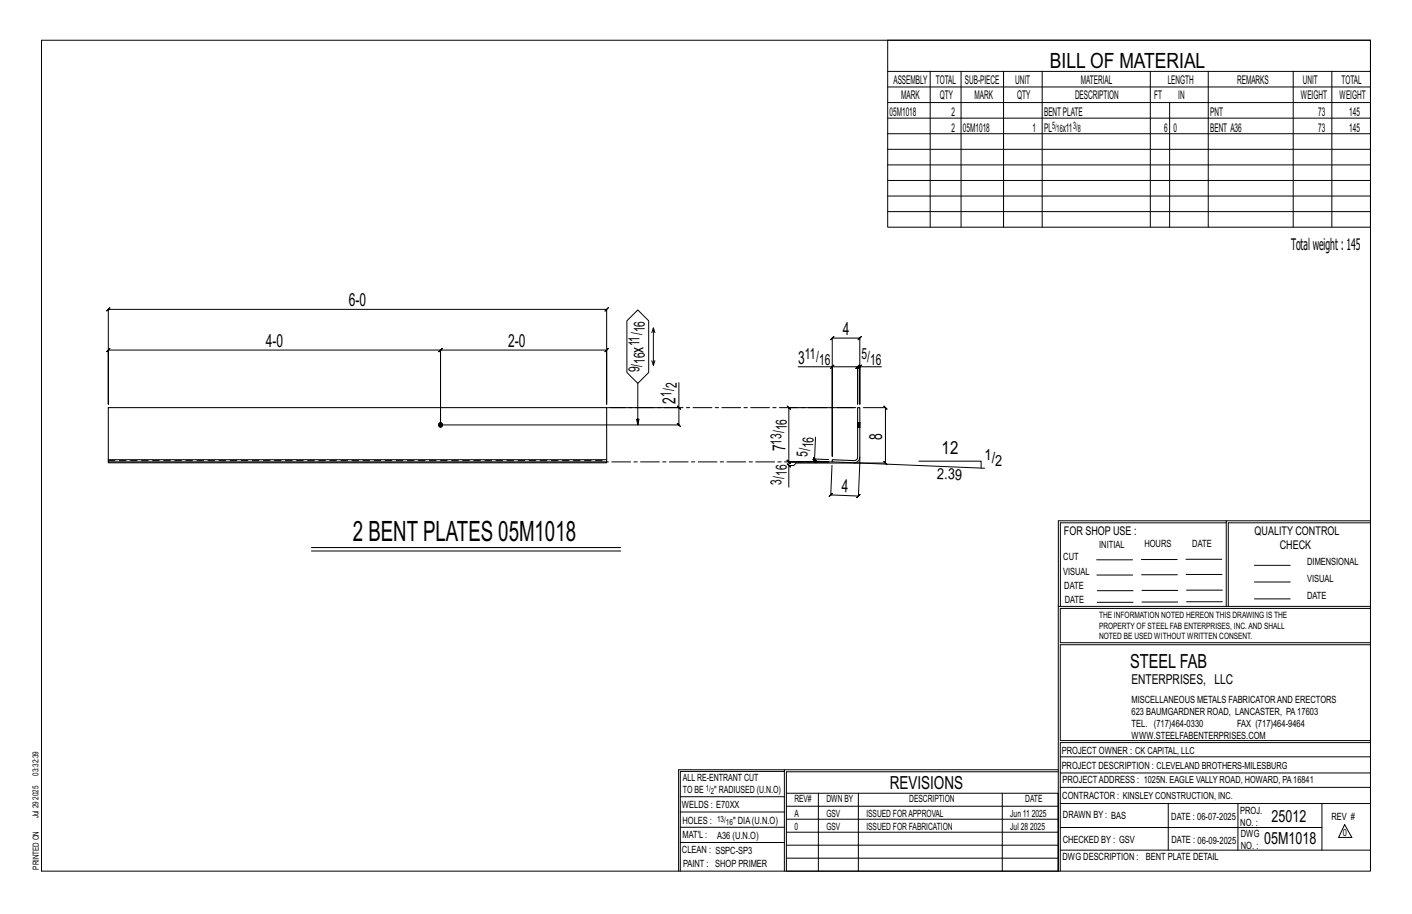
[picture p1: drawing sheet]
<svg xmlns="http://www.w3.org/2000/svg" width="432mm" height="279mm" viewBox="0 0 432 279" stroke-linecap="round" stroke-linejoin="round" font-family="sans-serif">
<defs><g id="words">
<text font-size="8.6" x="107.9" y="165.4">2 BENT PLATES 05M1018</text>
<text font-size="6.4" x="321.1" y="20.7">BILL OF MATERIAL</text>
<text font-size="5.9" x="345.6" y="204.1">STEEL FAB</text>
<g font-size="5.5">
<text x="106.7" y="93.6">6-0</text>
<text x="81.3" y="106">4-0</text>
<text x="155.4" y="106">2-0</text>
<text x="196.8" y="107.8" transform="rotate(-90 196.8 107.8)">x</text>
<text x="257.7" y="102.4">4</text>
<text x="244.1" y="111.1">3</text>
<text x="206.6" y="123.4" transform="rotate(-90 206.6 123.4)">2</text>
<text x="240.2" y="138" transform="rotate(-90 240.2 138)">7</text>
<text x="269.8" y="134.5" transform="rotate(-90 269.8 134.5)">8</text>
<text x="287.9" y="138.9">12</text>
<text x="257.3" y="150.4" transform="rotate(2 257.3 150.4)">4</text>
<text x="272.2" y="241.1">REVISIONS</text>
</g>
<g font-size="5.1">
<text x="388.9" y="251.3">25012</text>
<text x="386.6" y="258.1">05M1018</text>
</g>
<text font-size="4.9" x="394.8" y="76.4">Totalweight : 145</text>
<g font-size="4.7">
<text x="197.2" y="101.6" transform="rotate(-90 197.2 101.6)">16</text>
<text x="195.6" y="105.9" transform="rotate(-90 195.6 105.9)">11/</text>
<text x="195.6" y="113.9" transform="rotate(-90 195.6 113.9)">9/</text>
<text x="197.2" y="111.2" transform="rotate(-90 197.2 111.2)">16</text>
<text x="246.1" y="109.9">11/</text>
<text x="250.5" y="111.5">16</text>
<text x="263.5" y="109.9">5/</text>
<text x="266.1" y="111.5">16</text>
<text x="207" y="118.7" transform="rotate(-90 207 118.7)">2</text>
<text x="205.4" y="121.3" transform="rotate(-90 205.4 121.3)">1/</text>
<text x="240.6" y="131.6" transform="rotate(-90 240.6 131.6)">16</text>
<text x="239" y="135.9" transform="rotate(-90 239 135.9)">13/</text>
<text x="248.7" y="137.1" transform="rotate(-88 248.7 137.1)">16</text>
<text x="246.9" y="139.6" transform="rotate(-88 246.9 139.6)">5/</text>
<text x="301.1" y="140.6">1/</text>
<text x="304.4" y="142.3">2</text>
<text x="239" y="148.2" transform="rotate(-90 239 148.2)">3/</text>
<text x="240.6" y="145.6" transform="rotate(-90 240.6 145.6)">16</text>
<text x="286.5" y="146.4" transform="rotate(2 286.5 146.4)">2.39</text>
</g>
<text font-size="4.2" x="346" y="209.1">ENTERPRISES, LLC</text>
<g font-size="3.7">
<text x="273.2" y="25.6">ASSEMBLY</text>
<text x="286.2" y="25.6">TOTAL</text>
<text x="295.1" y="25.6">SUB-PIECE</text>
<text x="310.4" y="25.6">UNIT</text>
<text x="330.5" y="25.6">MATERIAL</text>
<text x="357.1" y="25.6">LENGTH</text>
<text x="378.3" y="25.6">REMARKS</text>
<text x="398.4" y="25.6">UNIT</text>
<text x="410.2" y="25.6">TOTAL</text>
<text x="272.1" y="35.5">05M1018</text>
<text x="275.6" y="30.4">MARK</text>
<text x="287.4" y="30.4">QTY</text>
<text x="290.9" y="35.5">2</text>
<text x="298" y="30.4">MARK</text>
<text x="311" y="30.4">QTY</text>
<text x="319.3" y="35.5">BENTPLATE</text>
<text x="328.7" y="30.4">DESCRIPTION</text>
<text x="353" y="30.4">FT</text>
<text x="360.3" y="30.4">IN</text>
<text x="370.1" y="35.5">PNT</text>
<text x="397.8" y="30.4">WEIGHT</text>
<text x="403.2" y="35.5">73</text>
<text x="409.6" y="30.4">WEIGHT</text>
<text x="412.6" y="35.5">145</text>
<text x="290.9" y="40.2">2</text>
<text x="294.5" y="40.2">05M1018</text>
<text x="315.8" y="40.2">1</text>
<text x="319.3" y="40.2">PL</text>
<text x="325" y="40.2">x11</text>
<text x="356" y="40.2">6</text>
<text x="358.9" y="40.2">0</text>
<text x="370.1" y="40.2">BENT A36</text>
<text x="403.2" y="40.2">73</text>
<text x="412.6" y="40.2">145</text>
<text x="325.3" y="163.4">FOR SHOP USE :</text>
<text x="383.7" y="163.4">QUALITY CONTROL</text>
<text x="391.4" y="167.8">CHECK</text>
</g>
<g font-size="3.1">
<text x="321.7" y="39.4">5/</text>
<text x="323.1" y="40.5">16</text>
<text x="328.2" y="39.4">3/</text>
<text x="329.6" y="40.5">8</text>
<text x="336.2" y="167.4">INITIAL</text>
<text x="350" y="167.1">HOURS</text>
<text x="364.6" y="167.2">DATE</text>
<text x="325.2" y="171.3">CUT</text>
<text x="399.8" y="172.8">DIMENSIONAL</text>
<text x="325.1" y="175.8">VISUAL</text>
<text x="399.8" y="177.9">VISUAL</text>
<text x="325.5" y="180">DATE</text>
<text x="325.7" y="184.4">DATE</text>
<text x="399.8" y="183.1">DATE</text>
<text x="346" y="215">MISCELLANEOUS METALS FABRICATORAND ERECTORS</text>
<text x="346" y="218.6">623 BAUMGARDNER ROAD, LANCASTER, PA17603</text>
<text x="346" y="225.8">WWW.STEELFABENTERPRISES.COM</text>
<text x="346" y="222.2">TEL. (717)464-0330</text>
<text x="378.3" y="222.2">FAX (717)464-9464</text>
<text x="324.7" y="230.5">PROJECT OWNER : CK CAPITAL, LLC</text>
<text x="208.8" y="238.8">ALL RE-ENTRANT CUT</text>
<text x="324.7" y="235.1">PROJECT DESCRIPTION : CLEVELAND BROTHERS-MILESBURG</text>
<text x="324.9" y="239.5">PROJECTADDRESS : 1025N. EAGLE VALLY ROAD, HOWARD, PA16841</text>
<text x="208.8" y="242.5">TO BE</text>
<text x="218.4" y="242.5">&quot; RADIUSED (U.N.O)</text>
<text x="242.9" y="245.3">REV#</text>
<text x="252.7" y="245.3">DWN BY</text>
<text x="278.1" y="245.3">DESCRIPTION</text>
<text x="313.5" y="245.3">DATE</text>
<text x="324.9" y="244.2">CONTRACTOR : KINSLEY CONSTRUCTION, INC.</text>
<text x="208.5" y="247">WELDS : E70XX</text>
<text x="208.7" y="251.7">HOLES :</text>
<text x="224.2" y="251.8">&quot; DIA(U.N.O)</text>
<text x="242.9" y="249.9">A</text>
<text x="252.7" y="249.9">GSV</text>
<text x="264.9" y="249.9">ISSUED FORAPPROVAL</text>
<text x="309" y="249.9">Jun 11</text>
<text x="315.5" y="249.9">2025</text>
<text x="325.1" y="250">DRAWN BY : BAS</text>
<text x="358.2" y="250.5">DATE : 06-07-2025</text>
<text x="379.3" y="248.9">PROJ.</text>
<text x="407.2" y="250.5">REV #</text>
<text x="208.7" y="256.3">MAT'L :</text>
<text x="219.3" y="256.4">A36 (U.N.O)</text>
<text x="242.9" y="253.8">0</text>
<text x="252.7" y="253.8">GSV</text>
<text x="264.9" y="253.8">ISSUED FOR FABRICATION</text>
<text x="309" y="253.8">Jul 28</text>
<text x="315" y="253.8">2025</text>
<text x="325" y="257.6">CHECKED BY : GSV</text>
<text x="358.3" y="257.7">DATE : 06-09-2025</text>
<text x="379.3" y="252.5">NO. :</text>
<text x="379.5" y="255.9">DWG</text>
<text x="410.6" y="255.5">0</text>
<text x="208.6" y="260.7">CLEAN : SSPC-SP3</text>
<text x="324.9" y="262.9">DWG DESCRIPTION :</text>
<text x="350.4" y="263">BENT PLATE DETAIL</text>
<text x="379.5" y="259.5">NO. :</text>
<text x="208.9" y="265">PAINT : SHOP PRIMER</text>
</g>
<g font-size="2.7">
<text x="336.1" y="189">THE INFORMATION NOTED HEREON THIS DRAWING IS THE</text>
<text x="336.1" y="195.4">NOTED BE USED WITHOUT WRITTEN CONSENT.</text>
<text x="336.1" y="192.2">PROPERTY OF STEEL FAB ENTERPRISES, INC.AND SHALL</text>
</g>
<g font-size="2.6">
<text x="215.9" y="241.8">1/</text>
<text x="217.4" y="242.7">2</text>
<text x="219.3" y="251.1">13/</text>
<text x="222" y="252.1">16</text>
</g>
<g font-size="2.5">
<text x="11.7" y="237.1" transform="rotate(-90 11.7 237.1)">03:32:39</text>
<text x="11.8" y="244.4" transform="rotate(-90 11.8 244.4)">2025</text>
<text x="11.8" y="250.1" transform="rotate(-90 11.8 250.1)">Jul 29</text>
<text x="11.9" y="265.8" transform="rotate(-90 11.9 265.8)">PRINTED ON</text>
</g>
</g></defs>
<g fill="none" stroke="#000" stroke-width=".31">
<path d="M12.7 12.3h406.4v254h-406.4zM271.5 12.3h147.6v57.2h-147.6zM271.5 21.8h147.6M271.5 26.6h147.6M271.5 31.4h147.6M271.5 36.1h147.6M284.5 21.8v47.7M293.9 21.8v47.7M306.9 21.8v47.7M318.7 21.8v47.7M351.8 21.8v47.7M357.7 31.4v38.1"/>
<path d="M369.5 21.8v47.7M395.5 21.8v47.7M407.3 21.8v47.7M271.5 40.9h147.6M271.5 45.6h147.6M271.5 50.4h147.6M271.5 55.2h147.6M271.5 59.9h147.6M271.5 64.7h147.6M32.6 95.1l1-1-.5 .5h152.4l-.5 .5 1-1-.5 .5v29v-16.6l.5-.5-1 1 .5-.5h-50.8l.5-.5-1 1 .5-.5v22.9v-22.9l.5-.5-1 1 .5-.5h-101.6l.5-.5-1 1 .5-.5v16.6v-29zM195 94.7l3.4 3.4v15.8l-3.4 3.3-3.3-3.3v-15.8zM195 117.2v12.7l-.3-1.8h.7l-.4 1.8"/>
<path d="M199.3 110.3l.5 1.4 .5-1.4M199.8 100.3l-.5 1.4M200.3 101.7l-.5-1.4v11.4M207.6 117v7.6h-21M244.1 112.1h10.4v27.4v-36.1l-.5 .5 1-1-.5 .5h8.4l-.5 .5 1-1-.5 .5v20.2v-11.5h6.7M254.5 112.1l.5-.5-1 1zM254.5 112.1h7.8l-.5 .5 1-1-.5 .5v11.5v-11.5l-.5 .5 1-1-.5 .5h.6M263.4 111.6l-1 1zM207.1 124.1l1 1zM207.6 124.6v5.3l-.5-.5 1 1-.5-.5h-72.9M248.6 139.8l1 1zM249.4 133.6l-.3 6.7 4.3 .2"/>
<path d="M261.2 124.6h-20l-.5-.5 1 1-.5-.5v16.6l-.5-.5 1 1-.5-.5h12.2h-12.2l-.5-.5 1 1-.5-.5v1.1M264 124.6h6.8l-.5-.5 1 1-.5-.5v16.9l-.5-.5 1 1-.5-.5h-7.9l-.4 10.1 .5-.4-1 .9 .5-.5-8.4-.3 .5-.5-1.1 1 .6-.5 .3-9.1M240.7 141.8l1 1zM249.1 140.3v.7l-.5-.6 1 1.1-.5-.5 4.3 .1M281 141h19v2.1M301.1 143.1l-38.2-1.6h-19.4l-.8 .8h-1.5v6.6M375 159.8h-50.7v25.6M375 159.2h-51.3l-.1 107.1M419.1 159.2h-44.1v26.2M419.1 159.8h-43.5v25.6M95.2 167.4h94.6M95.2 168.4h94.6"/>
<path d="M335.4 171.1h10.9M335.4 175.8h11M349 171h11M349.1 175.7h11M362.7 171h10.9M362.7 175.6h11M383.6 172.8h11M383.6 177.9h11M323.7 185.4h95.4M335.5 184.1h11M335.5 180.6h11M349.2 184h11"/>
<path d="M349.2 180.5h11M362.9 180.4h10.9M362.9 184h10.9M383.6 183.1h11M419.1 186h-94.9v10.5h94.9M419.1 197.1h-94.9v29.3h94.9v.6h-94.9v39.3M239.9 235.8h-31.9v30.5M239.9 235.3h-32.4v31M323.6 235.3h-83.7v31M323.6 235.9h-83.1v6.6M324.2 236.3h94.9M324.2 231.4h94.9"/>
<path d="M208 252.9h31.9M208 257.5h31.9M208 243.6h31.9M208 248.2h31.9M240.5 242.5h83.1v23.8h-83.1zM240.5 258.4h83.1M240.5 254.4h83.1M240.5 250.4h83.1M240.5 246.5h83.1M250.3 242.5v23.8M262.5 242.5v23.8M306.5 242.5v23.8"/>
<path d="M324.2 253h80.1M324.2 245.6h94.9M324.2 259.9h94.9M324.2 240.7h94.9M357.3 245.6v14.3M378.6 245.6v14.3M404.3 245.6v14.3M411.2 252.1l2.2 3.9h-4zM240.5 262.3h83.1"/>
</g>
<circle cx="134.7" cy="129.9" r=".68" fill="#000" stroke="#000" stroke-width=".31"/>
<path d="M262.3 130.6h.1M262.3 129.2h.1M262.3 124.6h.6v15.2a1.72 1.72 0 0 1-1.8 1.7l-6.6-.3v-.7l6.7 .3 .9-.5zM262.9 130.6h.1M262.9 129.2h.1M33.1 140.5h152.4v.7h-152.4zM33.1 141.2v.3h152.4v-.3M33.1 140.5v-15.9h152.4v15.9" fill="none" stroke="#000" stroke-width=".32"/>
<g fill="none" stroke="#000" stroke-width=".31" stroke-dasharray="2 1.4">
<path d="M262.3 130.6h.1M262.3 129.8v.2h.6v-.2h-.6v-.3M262.3 130.6h.6M262.9 129.2h-.6M262.9 130v.3h-.6v-.3M262.9 130.3v.1h-.6v-.1M262.9 130.4h-.6M262.9 130.6h.1M262.9 129.2h.1M262.9 129.3l-.6-.1M262.9 129.5v-.2l-.6-.1M262.9 129.8v-.3h-.6v-.2"/>
<path d="M33.1 140.8h152.4"/>
</g>
<path d="M185.5 124.6h76.8M254.5 141.2h-69M261.1 141.5h1.8v-1.7" fill="none" stroke="#000" stroke-width=".31" stroke-dasharray="5.8 1 1 1"/>
<use href="#words"/>
</svg>
